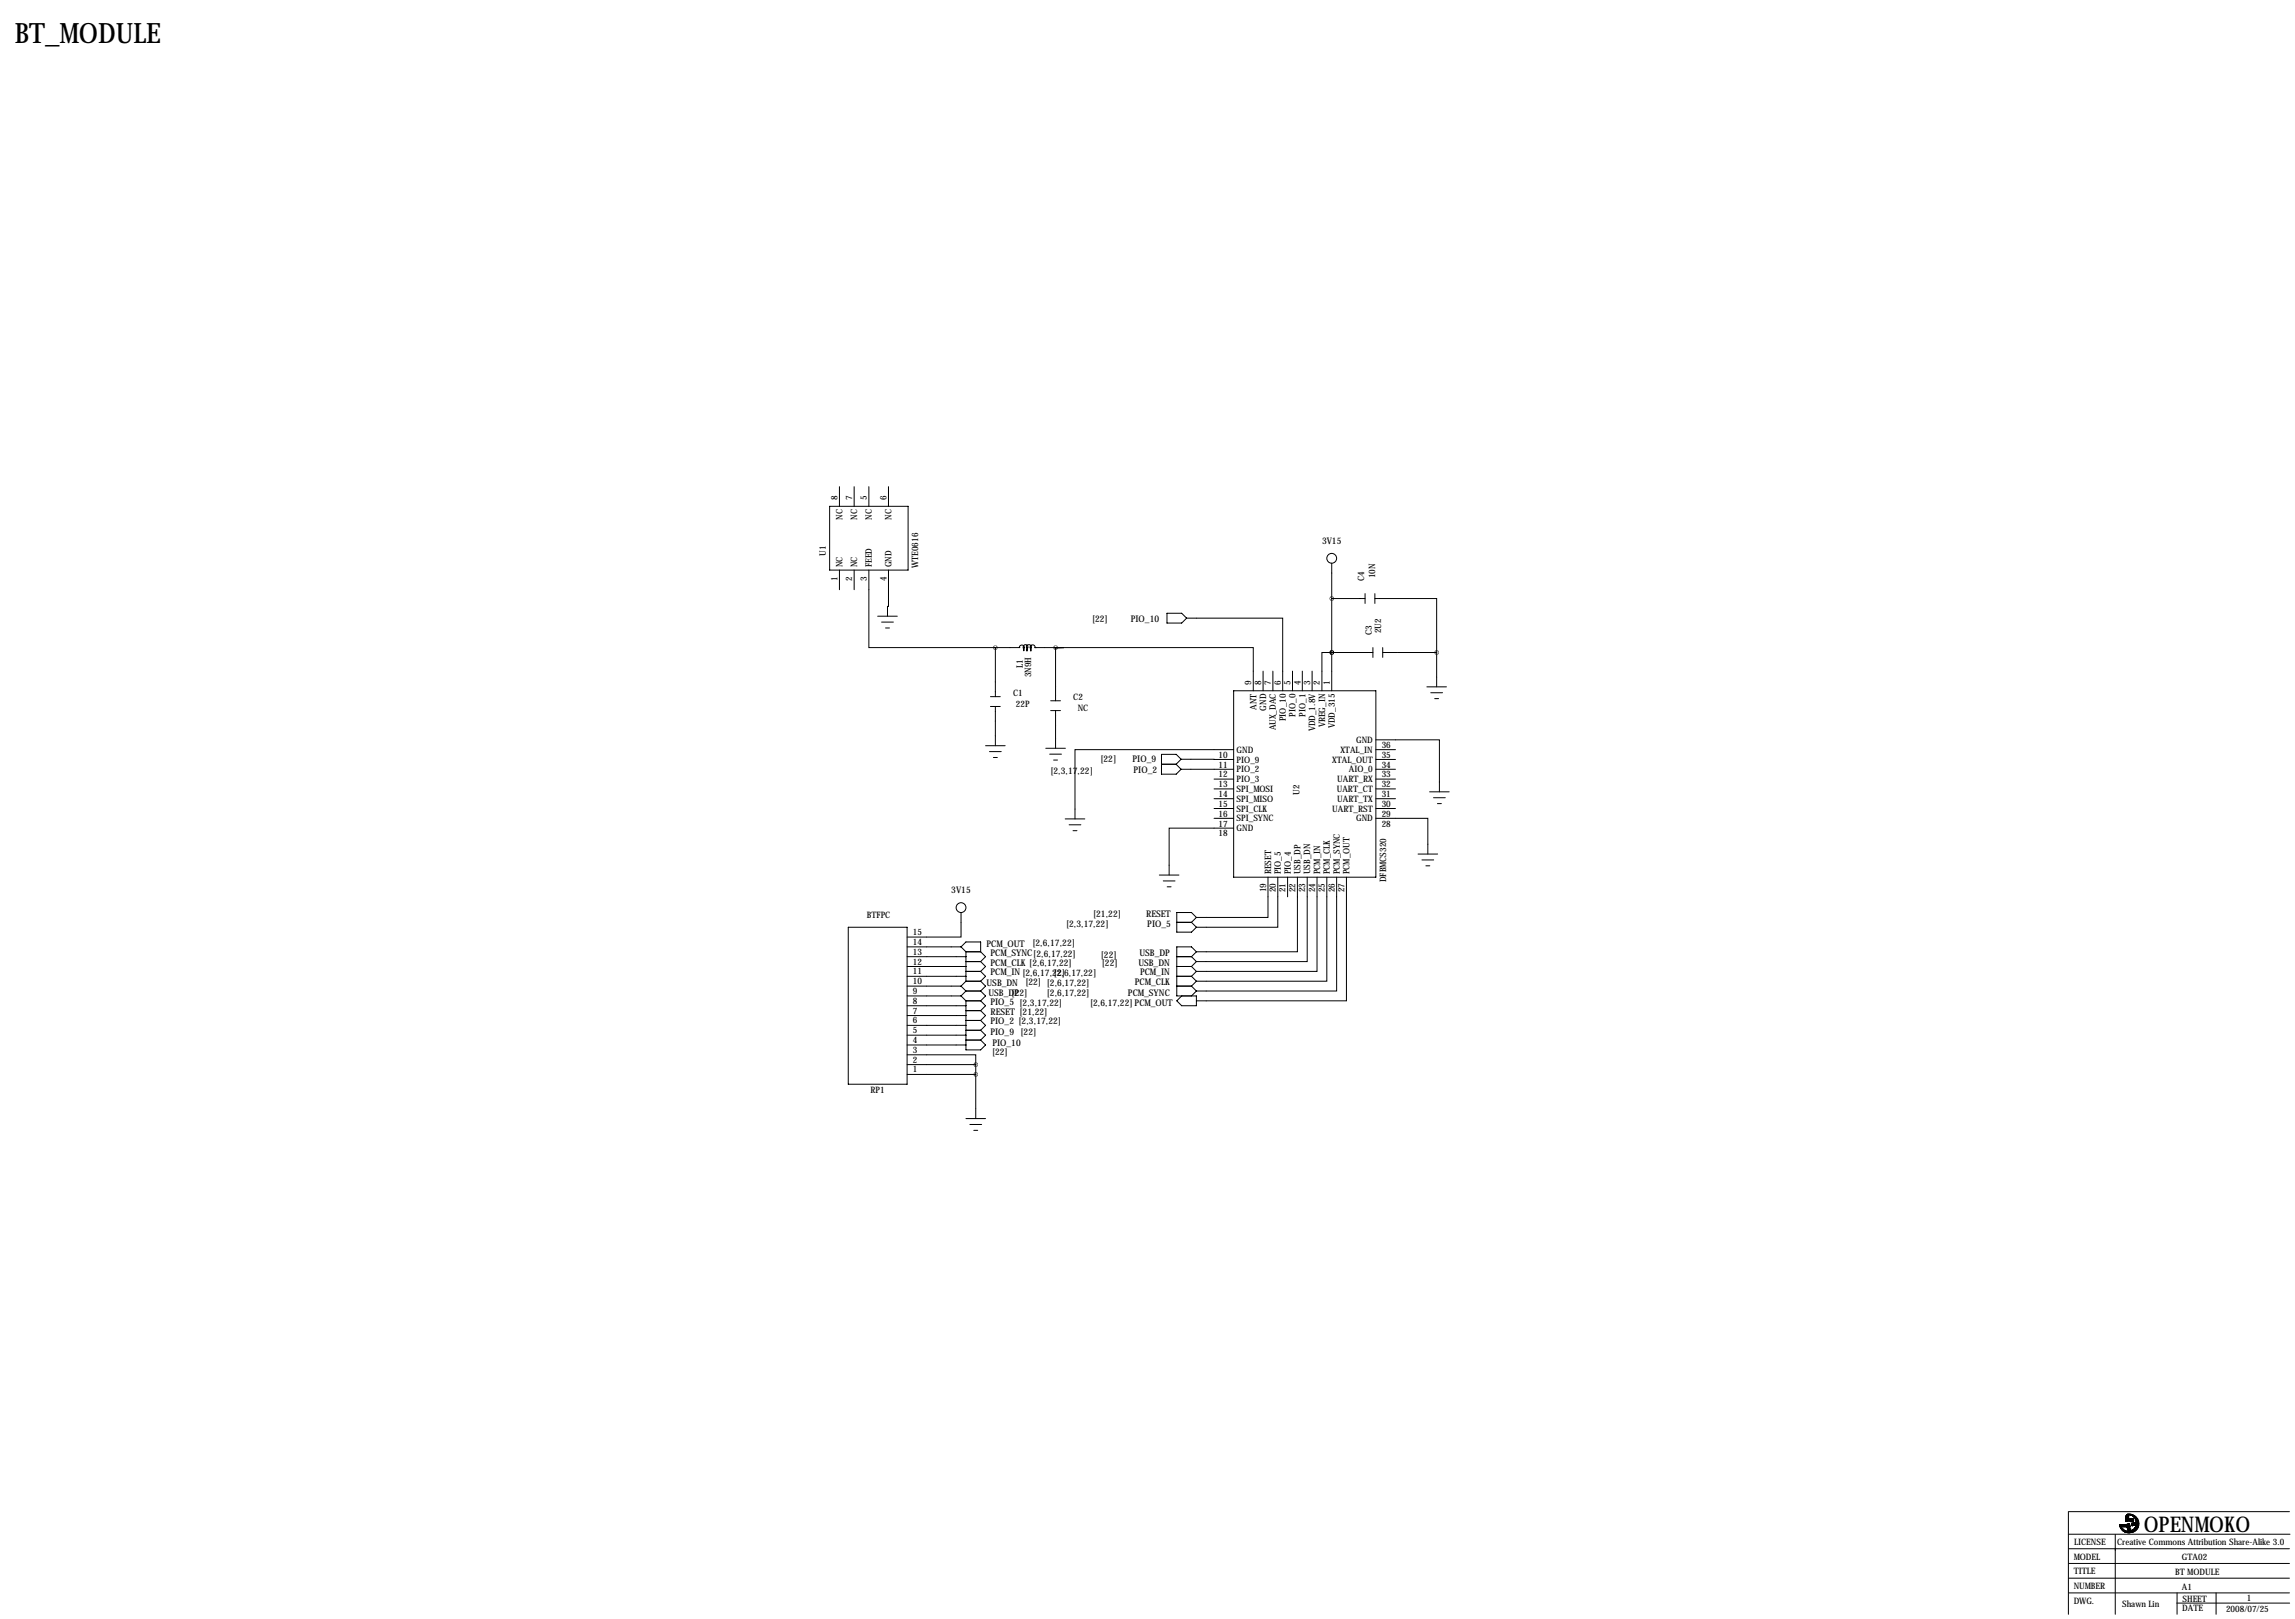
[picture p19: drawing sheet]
<svg xmlns="http://www.w3.org/2000/svg" width="594mm" height="419mm" viewBox="0 0 594 419" stroke-linecap="round" stroke-linejoin="round" font-family="sans-serif">
<defs><g id="words">
<text font-size="7.3" x="3.8" y="11.2">BT_MODULE</text>
<text font-size="5.6" x="555.2" y="396.5">OPENMOKO</text>
<g font-size="2.4">
<text x="342.4" y="140.7">3V15</text>
<text x="282.8" y="160.9">[22]</text>
<text x="292.9" y="161">PIO_10</text>
<text x="285" y="197.3">[22]</text>
<text x="293.3" y="197.4">PIO_9</text>
<text x="272.1" y="200.3">[2,3,17,22]</text>
<text x="293.6" y="200.2">PIO_2</text>
<text x="246.4" y="231.1">3V15</text>
<text x="276.1" y="240">[2,3,17,22]</text>
<text x="283.1" y="237.4">[21,22]</text>
<text x="296.9" y="237.5">RESET</text>
<text x="255.5" y="245.1">PCM_OUT</text>
<text x="267.4" y="245">[2,6,17,22]</text>
<text x="297.2" y="240">PIO_5</text>
<text x="256.5" y="249.9">PCM_CLK [2,6,17,22]</text>
<text x="256.5" y="247.4">PCM_SYNC[2,6,17,22]</text>
<text x="285.1" y="248.1">[22]</text>
<text x="285.4" y="250.1">[22]</text>
<text x="294.9" y="249.9">USB_DN</text>
<text x="295.1" y="247.4">USB_DP</text>
<text x="255.5" y="255.3">USB_DN [22] [2,6,17,22]</text>
<text x="256" y="257.8">USB_DP</text>
<text x="256.5" y="252.5">PCM_IN[2,6,17,22]</text>
<text x="262" y="257.7">[22]</text>
<text x="271.1" y="257.7">[2,6,17,22]</text>
<text x="272.9" y="252.6">[2,6,17,22]</text>
<text x="292.2" y="257.8">PCM_SYNC</text>
<text x="293.9" y="255">PCM_CLK</text>
<text x="295.3" y="252.5">PCM_IN</text>
<text x="256.5" y="262.6">RESET [21,22]</text>
<text x="256.5" y="260.1">PIO_5 [2,3,17,22]</text>
<text x="282.3" y="260.5">[2,6,17,22] PCM_OUT</text>
<text x="256.5" y="268">PIO_9 [22]</text>
<text x="256.5" y="265.2">PIO_2 [2,3,17,22]</text>
<text x="256.9" y="273.2">[22]</text>
<text x="257" y="270.8">PIO_10</text>
</g>
<g font-size="2.3">
<text x="216.9" y="129.5" transform="rotate(-90 216.9 129.5)">8</text>
<text x="220.7" y="129.5" transform="rotate(-90 220.7 129.5)">7</text>
<text x="224.5" y="129.5" transform="rotate(-90 224.5 129.5)">5</text>
<text x="229.6" y="129.5" transform="rotate(-90 229.6 129.5)">6</text>
<text x="218.2" y="134.6" transform="rotate(-90 218.2 134.6)">NC</text>
<text x="222" y="134.6" transform="rotate(-90 222 134.6)">NC</text>
<text x="225.9" y="134.6" transform="rotate(-90 225.9 134.6)">NC</text>
<text x="230.9" y="134.6" transform="rotate(-90 230.9 134.6)">NC</text>
<text x="213.9" y="143.8" transform="rotate(-90 213.9 143.8)">U1</text>
<text x="218.2" y="146.8" transform="rotate(-90 218.2 146.8)">NC</text>
<text x="222" y="146.8" transform="rotate(-90 222 146.8)">NC</text>
<text x="225.9" y="146.8" transform="rotate(-90 225.9 146.8)">FEED</text>
<text x="230.9" y="146.8" transform="rotate(-90 230.9 146.8)">GND</text>
<text x="237.8" y="147" transform="rotate(-90 237.8 147)">WTE0616</text>
<text x="356.2" y="149.7" transform="rotate(-90 356.2 149.7)">10N</text>
<text x="216.9" y="150.3" transform="rotate(-90 216.9 150.3)">1</text>
<text x="220.7" y="150.3" transform="rotate(-90 220.7 150.3)">2</text>
<text x="224.5" y="150.3" transform="rotate(-90 224.5 150.3)">3</text>
<text x="229.6" y="150.3" transform="rotate(-90 229.6 150.3)">4</text>
<text x="353.3" y="150.4" transform="rotate(-90 353.3 150.4)">C4</text>
<text x="355.3" y="164.3" transform="rotate(-90 355.3 164.3)">C3</text>
<text x="357.7" y="164" transform="rotate(-90 357.7 164)">2U2</text>
<text x="264.9" y="172.8" transform="rotate(-90 264.9 172.8)">L1</text>
<text x="267" y="175.4" transform="rotate(-90 267 175.4)">3N9H</text>
<text x="324.1" y="177.3" transform="rotate(-90 324.1 177.3)">9</text>
<text x="326.6" y="177.3" transform="rotate(-90 326.6 177.3)">8</text>
<text x="329.2" y="177.3" transform="rotate(-90 329.2 177.3)">7</text>
<text x="331.7" y="177.3" transform="rotate(-90 331.7 177.3)">6</text>
<text x="334.3" y="177.3" transform="rotate(-90 334.3 177.3)">5</text>
<text x="336.8" y="177.3" transform="rotate(-90 336.8 177.3)">4</text>
<text x="339.3" y="177.3" transform="rotate(-90 339.3 177.3)">3</text>
<text x="341.9" y="177.3" transform="rotate(-90 341.9 177.3)">2</text>
<text x="344.4" y="177.3" transform="rotate(-90 344.4 177.3)">1</text>
<text x="262.4" y="180.1">C1</text>
<text x="263.1" y="183">22P</text>
<text x="278" y="181.2">C2</text>
<text x="279.1" y="184">NC</text>
<text x="325.4" y="183.8" transform="rotate(-90 325.4 183.8)">ANT</text>
<text x="328" y="183.9" transform="rotate(-90 328 183.9)">GND</text>
<text x="335.6" y="185.5" transform="rotate(-90 335.6 185.5)">PIO_0</text>
<text x="338.1" y="185.5" transform="rotate(-90 338.1 185.5)">PIO_1</text>
<text x="330.5" y="189.1" transform="rotate(-90 330.5 189.1)">AUX_DAC</text>
<text x="333" y="186.7" transform="rotate(-90 333 186.7)">PIO_10</text>
<text x="340.7" y="189.3" transform="rotate(-90 340.7 189.3)">VDD_1.8V</text>
<text x="343.2" y="188.3" transform="rotate(-90 343.2 188.3)">VREG_IN</text>
<text x="345.7" y="188.5" transform="rotate(-90 345.7 188.5)">VDD_315</text>
<text x="315.6" y="196.2">10</text>
<text x="320.3" y="194.9">GND</text>
<text x="320.3" y="197.4">PIO_9</text>
<text x="345.1" y="197.4">XTAL_OUT</text>
<text x="347.2" y="194.9">XTAL_IN</text>
<text x="351.3" y="192.3">GND</text>
<text x="357.9" y="193.6">36</text>
<text x="357.9" y="196.2">35</text>
<text x="315.6" y="198.7">11</text>
<text x="315.6" y="201.3">12</text>
<text x="315.6" y="203.8">13</text>
<text x="320.3" y="199.9">PIO_2</text>
<text x="320.3" y="202.5">PIO_3</text>
<text x="346.4" y="202.5">UART_RX</text>
<text x="349.4" y="199.9">AIO_0</text>
<text x="357.9" y="198.7">34</text>
<text x="357.9" y="201.3">33</text>
<text x="357.9" y="203.8">32</text>
<text x="315.6" y="206.3">14</text>
<text x="315.6" y="208.9">15</text>
<text x="320.3" y="205">SPI_MOSI</text>
<text x="320.3" y="207.6">SPI_MISO</text>
<text x="336.6" y="205.7" transform="rotate(-90 336.6 205.7)">U2</text>
<text x="346.2" y="205">UART_CT</text>
<text x="346.4" y="207.6">UART_TX</text>
<text x="357.9" y="206.3">31</text>
<text x="357.9" y="208.9">30</text>
<text x="315.6" y="211.4">16</text>
<text x="315.6" y="214">17</text>
<text x="320.3" y="210.1">SPI_CLK</text>
<text x="320.3" y="212.6">SPI_SYNC</text>
<text x="320.3" y="215.2">GND</text>
<text x="345.1" y="210.1">UART_RST</text>
<text x="351.3" y="212.6">GND</text>
<text x="357.9" y="211.4">29</text>
<text x="357.9" y="214">28</text>
<text x="315.6" y="216.5">18</text>
<text x="329.2" y="226.3" transform="rotate(-90 329.2 226.3)">RESET</text>
<text x="331.8" y="226.3" transform="rotate(-90 331.8 226.3)">PIO_5</text>
<text x="334.3" y="226.3" transform="rotate(-90 334.3 226.3)">PIO_4</text>
<text x="336.8" y="226.3" transform="rotate(-90 336.8 226.3)">USB_DP</text>
<text x="339.4" y="226.3" transform="rotate(-90 339.4 226.3)">USB_DN</text>
<text x="341.9" y="226.3" transform="rotate(-90 341.9 226.3)">PCM_IN</text>
<text x="344.5" y="226.3" transform="rotate(-90 344.5 226.3)">PCM_CLK</text>
<text x="347" y="226.3" transform="rotate(-90 347 226.3)">PCM_SYNC</text>
<text x="349.5" y="226.3" transform="rotate(-90 349.5 226.3)">PCM_OUT</text>
<text x="327.9" y="231" transform="rotate(-90 327.9 231)">19</text>
<text x="330.5" y="231" transform="rotate(-90 330.5 231)">20</text>
<text x="333" y="231" transform="rotate(-90 333 231)">21</text>
<text x="335.5" y="231" transform="rotate(-90 335.5 231)">22</text>
<text x="338.1" y="231" transform="rotate(-90 338.1 231)">23</text>
<text x="340.6" y="231" transform="rotate(-90 340.6 231)">24</text>
<text x="343.2" y="231" transform="rotate(-90 343.2 231)">25</text>
<text x="345.7" y="231" transform="rotate(-90 345.7 231)">26</text>
<text x="348.2" y="231" transform="rotate(-90 348.2 231)">27</text>
<text x="359" y="228.3" transform="rotate(-90 359 228.3)">DFBMCS320</text>
<text x="224.6" y="237.7">BTFPC</text>
<text x="236.5" y="244.6">14</text>
<text x="236.5" y="242.1">15</text>
<text x="236.5" y="249.7">12</text>
<text x="236.5" y="247.1">13</text>
<text x="236.5" y="257.3">9</text>
<text x="236.5" y="254.8">10</text>
<text x="236.5" y="252.2">11</text>
<text x="236.5" y="262.4">7</text>
<text x="236.5" y="259.8">8</text>
<text x="236.5" y="267.5">5</text>
<text x="236.5" y="264.9">6</text>
<text x="236.5" y="275.1">2</text>
<text x="236.5" y="272.5">3</text>
<text x="236.5" y="270">4</text>
<text x="236.5" y="277.6">1</text>
<text x="225.5" y="283">RP1</text>
<text x="537.2" y="400">LICENSE</text>
<text x="548.4" y="400">Creative Commons Attribution Share-Alike 3.0</text>
<text x="537.1" y="407.5">TITLE</text>
<text x="537.1" y="403.7">MODEL</text>
<text x="563.4" y="407.7">BT MODULE</text>
<text x="565.2" y="403.9">GTA02</text>
<text x="537.1" y="411.3">NUMBER</text>
<text x="565.2" y="411.5">A1</text>
<text x="537.1" y="415.1">DWG.</text>
<text x="549.7" y="416.1">Shawn Lin</text>
<text x="565.2" y="417.1">DATE</text>
<text x="565.3" y="414.6">SHEET</text>
<text x="576.6" y="417.3">2008/07/25</text>
<text x="581.9" y="414.5">1</text>
</g>
</g></defs>
<g fill="none" stroke="#000" stroke-width=".26">
<path d="M214.9 131.1h20.3v16.5h-20.3zM217.4 126v5.1M221.2 126v5.1M225 126v5.1M230.1 126v5.1M217.4 147.6v5.1M221.2 147.6v5.1M225 147.6v20h32.8M227.3 159.5h5.1M230.1 147.6v9.4h-.2v2.5M302.3 158.8h3.8l1.2 1.2-1.2 1.3h-3.8zM344.9 145.8v33"/>
<path d="M344.9 154.9h8.7M353.6 153.7v2.5M356.1 154.9h16v14M356.1 153.7v2.5M228.3 161h3.1M229.4 162.6h1M257.8 167.6v12.7M257.8 167.6h6.4M264 167.6a.66 .66 0 0 1 .7-.6 .66 .66 0 0 1 .6 .6l-.1 .9-.2-.9a.61 .61 0 0 1 .7-.7 .61 .61 0 0 1 .5 .7l-.2 .9-.1-.9a.64 .64 0 0 1 .6-.7 .64 .64 0 0 1 .7 .7l-.2 .9-.1-.8M268 167.6h7.6l-2.3 .1 .1-.1M268.1 167.6a.66 .66 0 0 0-.7-.7 .66 .66 0 0 0-.6 .8M268.1 167.6h.1"/>
<path d="M273.4 167.6h51.2v11.2M273.4 167.6v13.8M307.3 160h24.9v18.8M319.5 178.8h36.9v48.3h-36.9zM327.2 173.7v5.1M329.7 173.7v5.1M334.8 173.7v5.1M337.3 173.7v5.1M339.9 173.7v5.1M344.9 168.9h.1M344.9 168.9h-2.5v9.9M344.9 168.9h10.7"/>
<path d="M355.6 167.6v2.6M358.1 167.6v2.6M358.1 168.9h14M369.6 177.8h5M370.6 179.3h3M372.1 168.9v8.9M255.3 193h5M256.3 194.6h3M256.5 180.3h2.6M256.5 182.9h2.6M257.3 196.1h1M257.8 182.9v10.1"/>
<path d="M270.9 193.7h5M271.9 195.2h3M272.1 181.4h2.6M272.1 183.9h2.6M272.9 196.7h1M273.4 183.9v9.8M300.8 197.9h3.8l1.3 1.2M305.9 196.5l13.6 .1M305.9 199.1h13.6M305.9 196.5l-1.3-1.2h-3.8v5.1h3.8l1.3-1.3M305.9 196.5l-1.3 1.3h-3.8M319.5 194.1h-41.1v17.9"/>
<path d="M356.4 191.5h16.4v13.5M356.4 194.1h5M356.4 196.6h5M356.4 199.1h5M371.6 180.8h1M275.9 212h5.1M276.9 213.5h3.1M277.9 215h1M314.5 201.7h5M314.5 204.2h5M314.5 206.8h5M314.5 209.3h5"/>
<path d="M314.5 211.8h5M319.5 214.4h-16.7v12.1M356.4 211.8h13.4v9.3M356.4 201.7h5M356.4 204.2h5M356.4 206.8h5M356.4 209.3h5M370.3 205h5.1M371.3 206.5h3M372.3 208h1M248.9 236.2v6.4h-14M300.3 226.5h5.1"/>
<path d="M301.3 228h3M302.3 229.6h1M304.8 238.8h3.8M308.6 238.8l1.3 1.2M309.9 237.5l-1.3-1.3h-3.8v5.1h3.8l1.3-1.3M309.9 237.5l-1.3 1.3M328.4 227.1v10.4h-18.5M331 227.1v12.9h-21.1M333.5 227.1v5.1M336 227.1v19.3h-26.1M338.6 227.1v21.8h-28.7M341.1 227.1v24.4h-31.2"/>
<path d="M343.7 227.1v26.9h-33.8M346.2 227.1v29.4h-36.3M348.7 227.1v32h-38.8M367.3 221.1h5.1M368.3 222.6h3M369.3 224.1h1M219.7 240h15.2v40.7h-15.2zM234.9 257.8h14M234.9 255.3h14M234.9 252.7h15.3M234.9 250.2h15.3M234.9 247.6h15.3"/>
<path d="M234.9 245.1h14M248.9 257.8l1.3 1.3M248.9 255.3l1.3 1.2M248.9 245.1l1.3-1.3h3.8v2.6M248.9 245.1l1.3 1.3M250.2 246.4v7.6M250.2 259.1v12.7h3.8l1.3-1.3-1.3-1.3M250.2 259.1h3.8M250.2 256.5l-1.3 1.3M250.2 256.5h3.8M250.2 254l-1.3 1.3M250.2 254h3.8"/>
<path d="M250.2 251.5h3.8M250.2 248.9h3.8M250.2 246.4h3.8M254 259.1l1.3 1.3-1.3 1.2M254 256.5l1.3 1.3-1.3 1.3M254 254l1.3 1.3-1.3 1.2M254 251.5l1.3 1.2-1.3 1.3M254 248.9l1.3 1.3-1.3 1.3M254 246.4l1.3 1.2-1.3 1.3M304.8 255.3h3.8M304.8 252.7h3.8M304.8 250.2h3.8"/>
<path d="M304.8 247.6h3.8M308.6 247.6l1.3 1.3M308.6 250.2l1.3 1.3M308.6 252.7l1.3 1.3M308.6 255.3l1.3 1.2M309.9 246.4l-1.3-1.3h-3.8v12.7h5.1v2.6h-3.8l-1.3-1.3 1.3-1.3M309.9 246.4l-1.3 1.2M309.9 248.9l-1.3 1.3M309.9 251.5l-1.3 1.2M309.9 254l-1.3 1.3M309.9 256.5l-1.3 1.3M234.9 273h17.8v2.6"/>
<path d="M234.9 278.1h17.8M234.9 275.6h17.8M234.9 270.5h15.3M234.9 268h15.3M234.9 265.4h15.3M234.9 262.9h15.3M234.9 260.4h15.3M250.2 269.2h3.8M250.2 266.7h3.8M250.2 264.2h3.8M250.2 261.6h3.8M252.7 275.6v14"/>
<path d="M254 266.7l1.3 1.3-1.3 1.2M254 264.2l1.3 1.2-1.3 1.3M254 261.6l1.3 1.3-1.3 1.3M250.2 289.6h5.1M251.2 291.1h3.1M252.2 292.6h1M535.7 391.3v26.6M535.7 397.2h57.4M535.8 391.3h57.2M547.9 397.3v20.6M549 394.8h.1M549 394.9h.1"/>
<path d="M549 394.8v.1M549 394.9h2.4M549 394.9l.1 .1M549.1 394.9h.1M549.1 395h.1M549.1 394.7h.1M549.1 394.8h.1M549.1 394.7h.4M549.1 394.7h2.2M549.1 394.8h2.3M549.1 394.7v.1M549.1 394.9v.2"/>
<path d="M549.1 395.1h.1M549.1 395l.1 .2M549.1 394.7h.5M549.1 394.7l2.2 .1M549.1 394.8v.1M549.1 394.8l2.3 .1M549.1 395.2l.1 .1M549.1 394.6v.1M549.1 395.1v.1M549.1 394.9l.4 .2M549.1 394.9l2.3 .1M549.2 395.2h.1"/>
<path d="M549.2 395.3h.1M549.2 394.7h.1M549.2 395.3v.1M549.2 395.3l.1 .1M549.2 395.4h.1M549.2 395.4l.5 .4M549.2 395.4l.2 .1M549.2 395h2.2M549.3 395.4h.1M549.3 395.5h.1M549.3 395.5v.1M549.3 395.6h.1"/>
<path d="M549.3 395.5l.1 .1M549.3 395.6l.2 .2M549.3 395.6l.2 .1M549.3 395.4l.1 .1M549.4 395.5h.1M549.4 394.7h.1M549.4 395l2 .1M549.4 395.6h.1M549.4 395.7h.1M549.4 395.7h.2M549.4 395.7l.3 .1M549.5 395.1h1.9"/>
<path d="M549.5 395.1h.2M549.5 395.7h.1M549.5 394.7h.1M549.5 395.8h.2M549.5 395.8l.2 .1M549.6 395.7h.1M549.6 395.9h.1M549.6 394.7h.1M549.6 395.9v.1M549.6 395.9l.2 .1M549.6 396h.2M549.6 396h.1"/>
<path d="M549.6 396h.3M549.7 395.8h.1M549.7 395.9h.1M549.7 394.7h.1M549.7 395.1h1.7M549.7 395.1l1.7 .1M549.7 395.8v.1M549.7 395.9l.1 .1M549.7 396h.2M549.7 396l.3 .1M549.7 396l.2 .1M549.8 396.1h.2"/>
<path d="M549.8 396.1l.4 .1M549.8 396.1l.1 .1M549.8 396h.1M549.9 396.2h.1M549.9 394.7h.1M549.9 396.2h.3M549.9 396.2l.1 .1M549.9 396.2l.5 .1M549.9 396h.1M549.9 396.1h.1M549.9 396v.1M550 396.1h.1"/>
<path d="M550 396.3h.1M550 395.2h.1M550 396.3l.2 .1M550 396.3h.4M550 396.3l.6 .1M550 396.3h.5M550 396.1l.2 .1M550.1 394.7h1.2M550.1 396.4h1M550.1 396.4h.6M550.1 394.7h.1M550.2 396.2h.1"/>
<path d="M550.2 396.4h.1M550.2 396.4l.1 .1M550.2 396.4l1 .1M550.2 396.2l.2 .1M550.3 396.5h.1M550.3 396.5h2.2M550.3 396.5h2M550.4 396.3h.1M550.4 396.5l.1 .1M550.4 396.5h1.9M550.4 396.5l1.9 .1M550.5 396.3h.1"/>
<path d="M550.5 396.6h1.8M550.5 396.6h1.6M550.5 395.2h.1M550.5 396.3l.1 .1M550.6 396.4h.1M550.6 393.1h.1M550.6 393.4h.1M550.6 393.7h.1M550.6 393.1h.5M550.6 393.7h.6M550.6 392.9h.5M550.6 392.9l.5 .2"/>
<path d="M550.6 393.2h.5M550.6 393.1l.5 .1M550.6 393.4h.5M550.6 393.4l.5 .1M550.6 393.7v.1M550.6 393.7l.1 .1M550.6 393.8h.1M550.6 395.2h.1M550.6 392.6h.5M550.6 392.6v1.1M550.6 392.6l.5 .1M550.6 392.9h.1"/>
<path d="M550.7 393.8h.1M550.7 395.2h.1M550.7 392.4h.4M550.7 392.5h.4M550.7 392.4v.1M550.7 392.4l.4 .1M550.7 392.5l-.1 .1M550.7 392.5l.4 .1M550.7 396.4h.1M550.7 392.4h.1M550.8 396.4h.1M550.8 392.2h.1"/>
<path d="M550.8 395.2h.1M550.8 392.2h.3M550.8 392.2l-.1 .2M550.8 392.2l.3 .2M550.9 392.1h.1M550.9 392.1h.3M550.9 395.3h.6M550.9 392.1l-.1 .1M550.9 392.1l.2 .1M550.9 394.6l-.2 .1M550.9 394.6h.4M550.9 394.6l.4 .1"/>
<path d="M550.9 395.2v.1M550.9 395.2h.5M550.9 395.3v.1M550.9 395.3l.6 .1M550.9 395.4h.6M550.9 396.7h.7M550.9 395.4l.2 .4M550.9 395.4l.7 .4M551 392h.1M551 396.4h.1M551 392.1h.1M551 392h.8"/>
<path d="M551 392.1h-.1M551 392.1h.2M551.1 392h.1M551.1 392.1h.1M551.1 392.7h.1M551.1 393.7h.1M551.1 392.7h-.5l.5 .2M551.1 396.4l.1 .1M551.1 395.8h.5M551.1 395.8h.1M551.1 395.8l.1 .4M551.1 395.8l.6 .2"/>
<path d="M551.1 392.7v.2M551.1 393.7l-.4 .1M551.1 392.2h.1M551.1 392.4h.1M551.1 392.5h.1M551.1 392.6h.1M551.1 392.9h.1M551.1 393.1h.1M551.1 393.2h.1M551.1 393.3h.1M551.1 393.4h.1M551.1 393.5h.1"/>
<path d="M551.1 394.6h.1M551.1 393.2h-.5l.5 .1M551.1 393.5h-.5h.6M551.1 394.6h.2M551.1 396h.6M551.1 393.3h-.5l.5 .1M551.1 394.6h-.2M551.1 396h.1M551.1 392.2v.4M551.1 392.9v.6M551.1 392.6v.1M551.2 396.5h.1"/>
<path d="M551.2 392.1h.1M551.2 393.5h.1M551.2 393.7h.1M551.2 396h.5M551.2 393.5h-.6l.6 .2M551.2 396l.5 .2M551.2 392.1l-.1 .1M551.2 393.5v.2M551.2 396.2h.1M551.2 396.2h.6M551.2 396.2l.1 .1M551.2 396.2l.6 .1"/>
<path d="M551.3 394.6h.1M551.3 394.7h.1M551.3 394.8h.1M551.3 396.3h.1M551.3 396.4l-.1 .1M551.3 396.3h1.4M551.3 396.4l1.2 .1M551.3 396.3l.1 .1M551.3 396.3l.6 .1M551.3 394.6v.2M551.4 396.4h.1M551.4 394.8h.1"/>
<path d="M551.4 394.9h.1M551.4 395h.1M551.4 394.8v.2M551.4 395.1h.1M551.4 395.2h.1M551.4 395.2h-.5l.6 .1M551.4 396.4l.1 .1M551.4 396.4l.5 .1M551.4 395v.2M551.4 395.2l.1 .1M551.5 395.3h.1M551.5 395.4h.1"/>
<path d="M551.5 395.3v.1M551.5 395.4l.1 .4M551.5 392h.1M551.5 396.5h.1M551.5 396.5l.1 .1M551.5 396.5l.4 .1M551.6 396.7h.1M551.6 396.6h.3M551.6 392h.1M551.6 393.4h.1M551.6 395.8h.1M551.6 396.6h.1"/>
<path d="M551.6 393.4h.8M551.6 393.4v.2M551.6 393.4l.8 .1M551.6 393.5h.8M551.6 393.6l.1 .1M551.6 393.6l.7 .1M551.6 395.8l.2 .5M551.7 393.7h.1M551.7 396h.1M551.7 393.2h.6M551.7 393.7h.6M551.7 393.3h.6"/>
<path d="M551.7 393.2v.1M551.7 393.2l.6 .1M551.7 393.3l-.1 .1M551.7 393.3l.7 .1M551.7 393.7l.1 .1M551.7 393.7l.5 .1M551.7 392h.1M551.7 396.2h.1M551.8 393.1h.1M551.8 393.8h.1M551.8 396.6h.1M551.8 393.1h.4"/>
<path d="M551.8 393.8h.4M551.8 392v.1M551.8 393.2h.5M551.8 393.2h.4M551.8 393.1v.1M551.8 393.1l.4 .1M551.8 393.2h-.1M551.8 393.8l.3 .1M551.8 393.8l.1 .1M551.8 392.1h.1M551.8 396.7h.1M551.8 396.3h.1"/>
<path d="M551.8 392.1l-.4-.1 .5 .1M551.8 396.3v.1M551.8 396.3l.9 .1M551.8 396.4h-.2M551.8 396.4h.8M551.8 396.7h-.2M551.8 396.3l.1 .2M551.9 392.1h.1M551.9 396.7h.1M551.9 396.4h.1M551.9 392.1l.2 .1M551.9 396.7l-1.2-.1 .9 .1"/>
<path d="M551.9 393.1h.1M551.9 396.5h.1M551.9 396.6h.1M551.9 393.1h-.1M551.9 393.1h.3M551.9 393.9h.2zM551.9 396.5v.1M552 396.5h.1M552 392.1h.1M552 396.3h.1M552 396.6h.1M552 392.1h-.5l.9 .1"/>
<path d="M552 396.3h.8M552 396.3h.7M552 396.6l-.1 .1M552.1 392.1h.1M552.1 396.6h.1M552.1 393.1h.1M552.1 393.9h.1M552.1 392.1h-.4l.6 .1M552.1 392.1l.2 .1M552.1 394.4h1.3M552.1 394.4v.1M552.1 394.4l1.2 .1"/>
<path d="M552.1 394.6h.1M552.1 394.7h.1M552.1 392.2l.1 .1M552.1 392.2l.4 .1M552.1 394.6h1M552.1 394.7h.9M552.1 394.7h.7M552.1 394.5v.3h.6M552.1 394.5h1.2M552.1 394.5l1 .1M552.1 394.6h.9M552.1 394.7l.6 .1"/>
<path d="M552.2 393.1h.1M552.2 394.8h.1M552.2 394.9h.1M552.2 396.2h.7M552.2 396.2l-.3 .1M552.2 396.2l.6 .1M552.2 394.8v.1M552.2 394.8h.3M552.2 396.2h.1M552.2 393.2h.1M552.2 393.8h.1M552.2 392.3h.3"/>
<path d="M552.2 392.3l.2 .1M552.2 392.3l.7 .2M552.2 393.1v.1M552.2 393.8l-.1 .1M552.3 392.2h.1M552.3 396.5h.1M552.3 396.6h.1M552.3 394.3h1.5M552.3 392.2l.2 .1M552.3 396.5v.1M552.3 396.6h-.2M552.3 394.3l-.2 .1"/>
<path d="M552.3 394.3l1.1 .1M552.3 393.2h.1M552.3 393.3h.1M552.3 393.7h.1M552.3 393.2v.1M552.3 393.3l.1 .1M552.3 393.7l-.1 .1M552.4 392.2h.1M552.4 393.4h.1M552.4 393.5h.1M552.4 393.5h-.8h.8M552.4 396.1h.7"/>
<path d="M552.4 393.4v.2M552.4 396.1h.1M552.4 396.1h.6M552.4 396.1l-.2 .1M552.4 396.1l.5 .1M552.4 393.6l-.1 .1M552.4 392.4h.3M552.4 392.4l.1 .1M552.4 392.4l.4 .1M552.5 392.3h.1M552.5 396.4h.1M552.5 396.5h.1"/>
<path d="M552.5 394.8h.1M552.5 392.5h.3M552.5 392.5h.1M552.5 392.5h.4M552.5 396l-.1 .1M552.5 396h.6M552.5 396l.6 .1M552.5 392.3l.2 .1M552.5 396.4v.1M552.5 396.5h-.2M552.5 394.8l-.3 .1M552.6 396.4h.1"/>
<path d="M552.6 394.8h.1M552.6 394.8h-.1M552.6 392.5h.3M552.6 392.5l.5 .2M552.6 396h.6M552.6 396h-.1M552.6 396h.5M552.7 396.4h.1M552.7 395.9h.5M552.7 395.9l-.1 .1M552.7 395.9l.5 .1M552.7 396.4h-1.4"/>
<path d="M552.7 394.3h-.4M552.7 394.3h.8M552.7 392.4h.1M552.7 395.9h.1M552.7 396.3h.1M552.7 394.8h.1M552.7 392.4l.1 .1M552.8 392.5h.1M552.8 396.3h.1M552.8 396.3l-.2 .1M552.8 394.7h.1M552.8 394.7l-.1 .1"/>
<path d="M552.9 396.2h.1M552.9 394.7h.1M552.9 395.7h.5M552.9 395.7h.1M552.9 395.7h.4M552.9 395.7l-.2 .2M552.9 395.7l.4 .1M552.9 396.2l-.1 .1M552.9 394.2h.7M552.9 394.2l-.2 .1M552.9 394.7h-.1M552.9 392.5h.1"/>
<path d="M552.9 392.9l.2 .1M552.9 392.9l-.1-.2 .4 .2M552.9 392.9h.3M552.9 392.9l.5 .1M552.9 392.5l.2 .2M553 394.7h.1M553 395.6l-.1 .1M553 395.6h.5M553 395.6l.4 .1M553 395.5h.1M553 396.1h.1M553 394.6h.1"/>
<path d="M553 395.5h.5M553 395.5l.5 .1M553 396.1l-.8 .1M553 396.1l-.1 .1M553 394.6h-.9l.9 .1M553.1 392.7h.1M553.1 396h.1M553.1 396.1h.1M553.1 394.6h.1M553.1 393.1l.1 .1M553.1 393h.3M553.1 393v.1"/>
<path d="M553.1 396v.1M553.1 393.1h.3M553.1 393l.3 .1M553.1 393.1l.4 .1M553.1 392.7l.3 .3M553.1 394.1l-.2 .1M553.1 394.1l.5 .1M553.1 394.6l-.1 .1M553.1 395.3h.1M553.1 395.3h.5M553.1 395.4h.4M553.1 395.3v.1"/>
<path d="M553.1 395.3l.4 .1M553.1 395.4l-.1 .2M553.1 395.4l.4 .1M553.1 394.1h.1M553.1 394.1h.6M553.2 393.2h.1M553.2 396h.1M553.2 393.2h.3M553.2 393.2l.1 .2M553.2 393.2l.4 .2M553.2 395.3h.4M553.2 395.3h-.1"/>
<path d="M553.2 396h-.1M553.2 392.9h.1M553.2 395.1h.1M553.2 395.9h.1M553.2 395.2v.1M553.2 395.1h.4M553.2 395.2h.4M553.2 395.1v.1M553.2 395.1l.4 .1M553.2 395.2l.4 .1M553.2 395.9v.1M553.3 395.8h.1"/>
<path d="M553.3 393.4h.3M553.3 393.4v.1M553.3 395v.1M553.3 393.5h.3M553.3 393.4l.3 .1M553.3 393.5l.1 .4M553.3 393.5l.3 .1M553.3 395h.4M553.3 395.1h.4M553.3 395l.4 .1M553.3 395.1h-.1M553.3 395.1h.3"/>
<path d="M553.3 395.8h-.5l.4 .1M553.3 395.8l-.1 .1M553.3 394h.4M553.3 394l-.2 .1M553.3 394l.4 .1M553.3 395.7h.1M553.3 394.5h.1M553.3 393.6h.3M553.3 393.6v.1M553.3 394.8v.1M553.3 393.7h.4M553.3 393.6l.4 .1"/>
<path d="M553.3 393.7l.4 .2M553.3 394.8h.4M553.3 394.8l.4 .1M553.3 394.9h.4M553.3 394.9v.1M553.3 394.9l.4 .1M553.3 395.7v.1M553.3 394.5l-.2 .1M553.4 393h.1M553.4 393.1h.1M553.4 395.7h.1M553.4 394h.1"/>
<path d="M553.4 393.9h.3M553.4 393v.1M553.4 393.9v.1M553.4 394.5v.2M553.4 394h.3M553.4 393.9l.3 .1M553.4 394v.1M553.4 394l.3 .1M553.4 394.5h.4M553.4 394.5l.3 .2M553.4 394.7h.3M553.4 394.7l-.1 .1"/>
<path d="M553.4 394.7l.3 .1M553.4 393.1l.1 .1M553.4 394h-.1M553.4 394.4h.1M553.4 394.1v.3M553.4 394.1l.3 .1M553.4 394.2l.4 .1M553.4 394.4h.4M553.4 394.3l.4 .1M553.4 394.4v.1M553.4 394.4l.4 .1M553.5 393.2h.1"/>
<path d="M553.5 395.5h.1M553.5 395.6h.1M553.5 393.9h.1M553.5 394.3h.1M553.5 395.5v.1M553.5 393.2l.1 .2M553.5 395.6l-.2 .1M553.5 393.9h.2M553.5 393.9l-.1 .1M553.5 393.9l.2 .1M553.5 394.3l-.2 .2M553.5 395.4h.1"/>
<path d="M553.5 395.4v.1M553.6 393.4h.1M553.6 393.5h.1M553.6 395.3h.1M553.6 393.8h.1M553.6 394.3h.1M553.6 393.8v.1M553.6 393.4v.1M553.6 393.5v.1M553.6 395.3l-.1 .1M553.6 393.8l-.1 .1M553.6 394.3h-.1"/>
<path d="M553.6 393.6h.1M553.6 395.1h.1M553.6 395.2h.1M553.6 393.9h.1M553.6 394.2h.1M553.6 393.6l.1 .1M553.6 395.1v.1M553.6 395.2v.1M553.6 394.2v.1M553.7 393.7h.1M553.7 393.9h.1M553.7 394.9h.1"/>
<path d="M553.7 395h.1M553.7 395.1h.1M553.7 394h.1M553.7 393.7v.5M553.7 393.9v.1M553.7 395.1h-.1M553.7 394.1l-.1 .1M553.7 394.1h.1M553.7 394.2h.1M553.7 394.7h.1M553.7 394.8h.1M553.7 394.1h-.6"/>
<path d="M553.7 394.2h-.9l.8 .1M553.7 394.7h-.3h.3M553.7 394.9h-.4h.4M553.7 394.7v.4M553.7 394.2l.1 .1M553.8 394.3h.1M553.8 394.4h.1M553.8 394.5h.1M553.8 394.3v.2M553.8 394.5l-.1 .2M535.8 400.9h57.2M535.8 404.7h57.2"/>
<path d="M535.8 408.5h57.2M535.8 412.3h57.2M563.8 415h29.2M563.9 412.3v5.6M574 412.3v5.6"/>
<circle cx="344.9" cy="144.5" r="1.27"/>
<circle cx="248.9" cy="234.9" r="1.27"/>
</g>
<path d="M252.7 278.1a.05 .05 0 0 0 .1 0 .05 .05 0 0 0-.1 0zM252.7 275.6a.05 .05 0 0 0 .1 0 .05 .05 0 0 0-.1 0zM344.9 154.9a.05 .05 0 0 0 .1 0 .05 .05 0 0 0-.1 0zM344.9 168.9a.05 .05 0 0 0 .1 0 .05 .05 0 0 0-.1 0zM344.9 168.9a.05 .05 0 0 0 .1 0 .05 .05 0 0 0-.1 0z" fill="#000" stroke="#000" stroke-width="1"/>
<use href="#words"/>
</svg>
